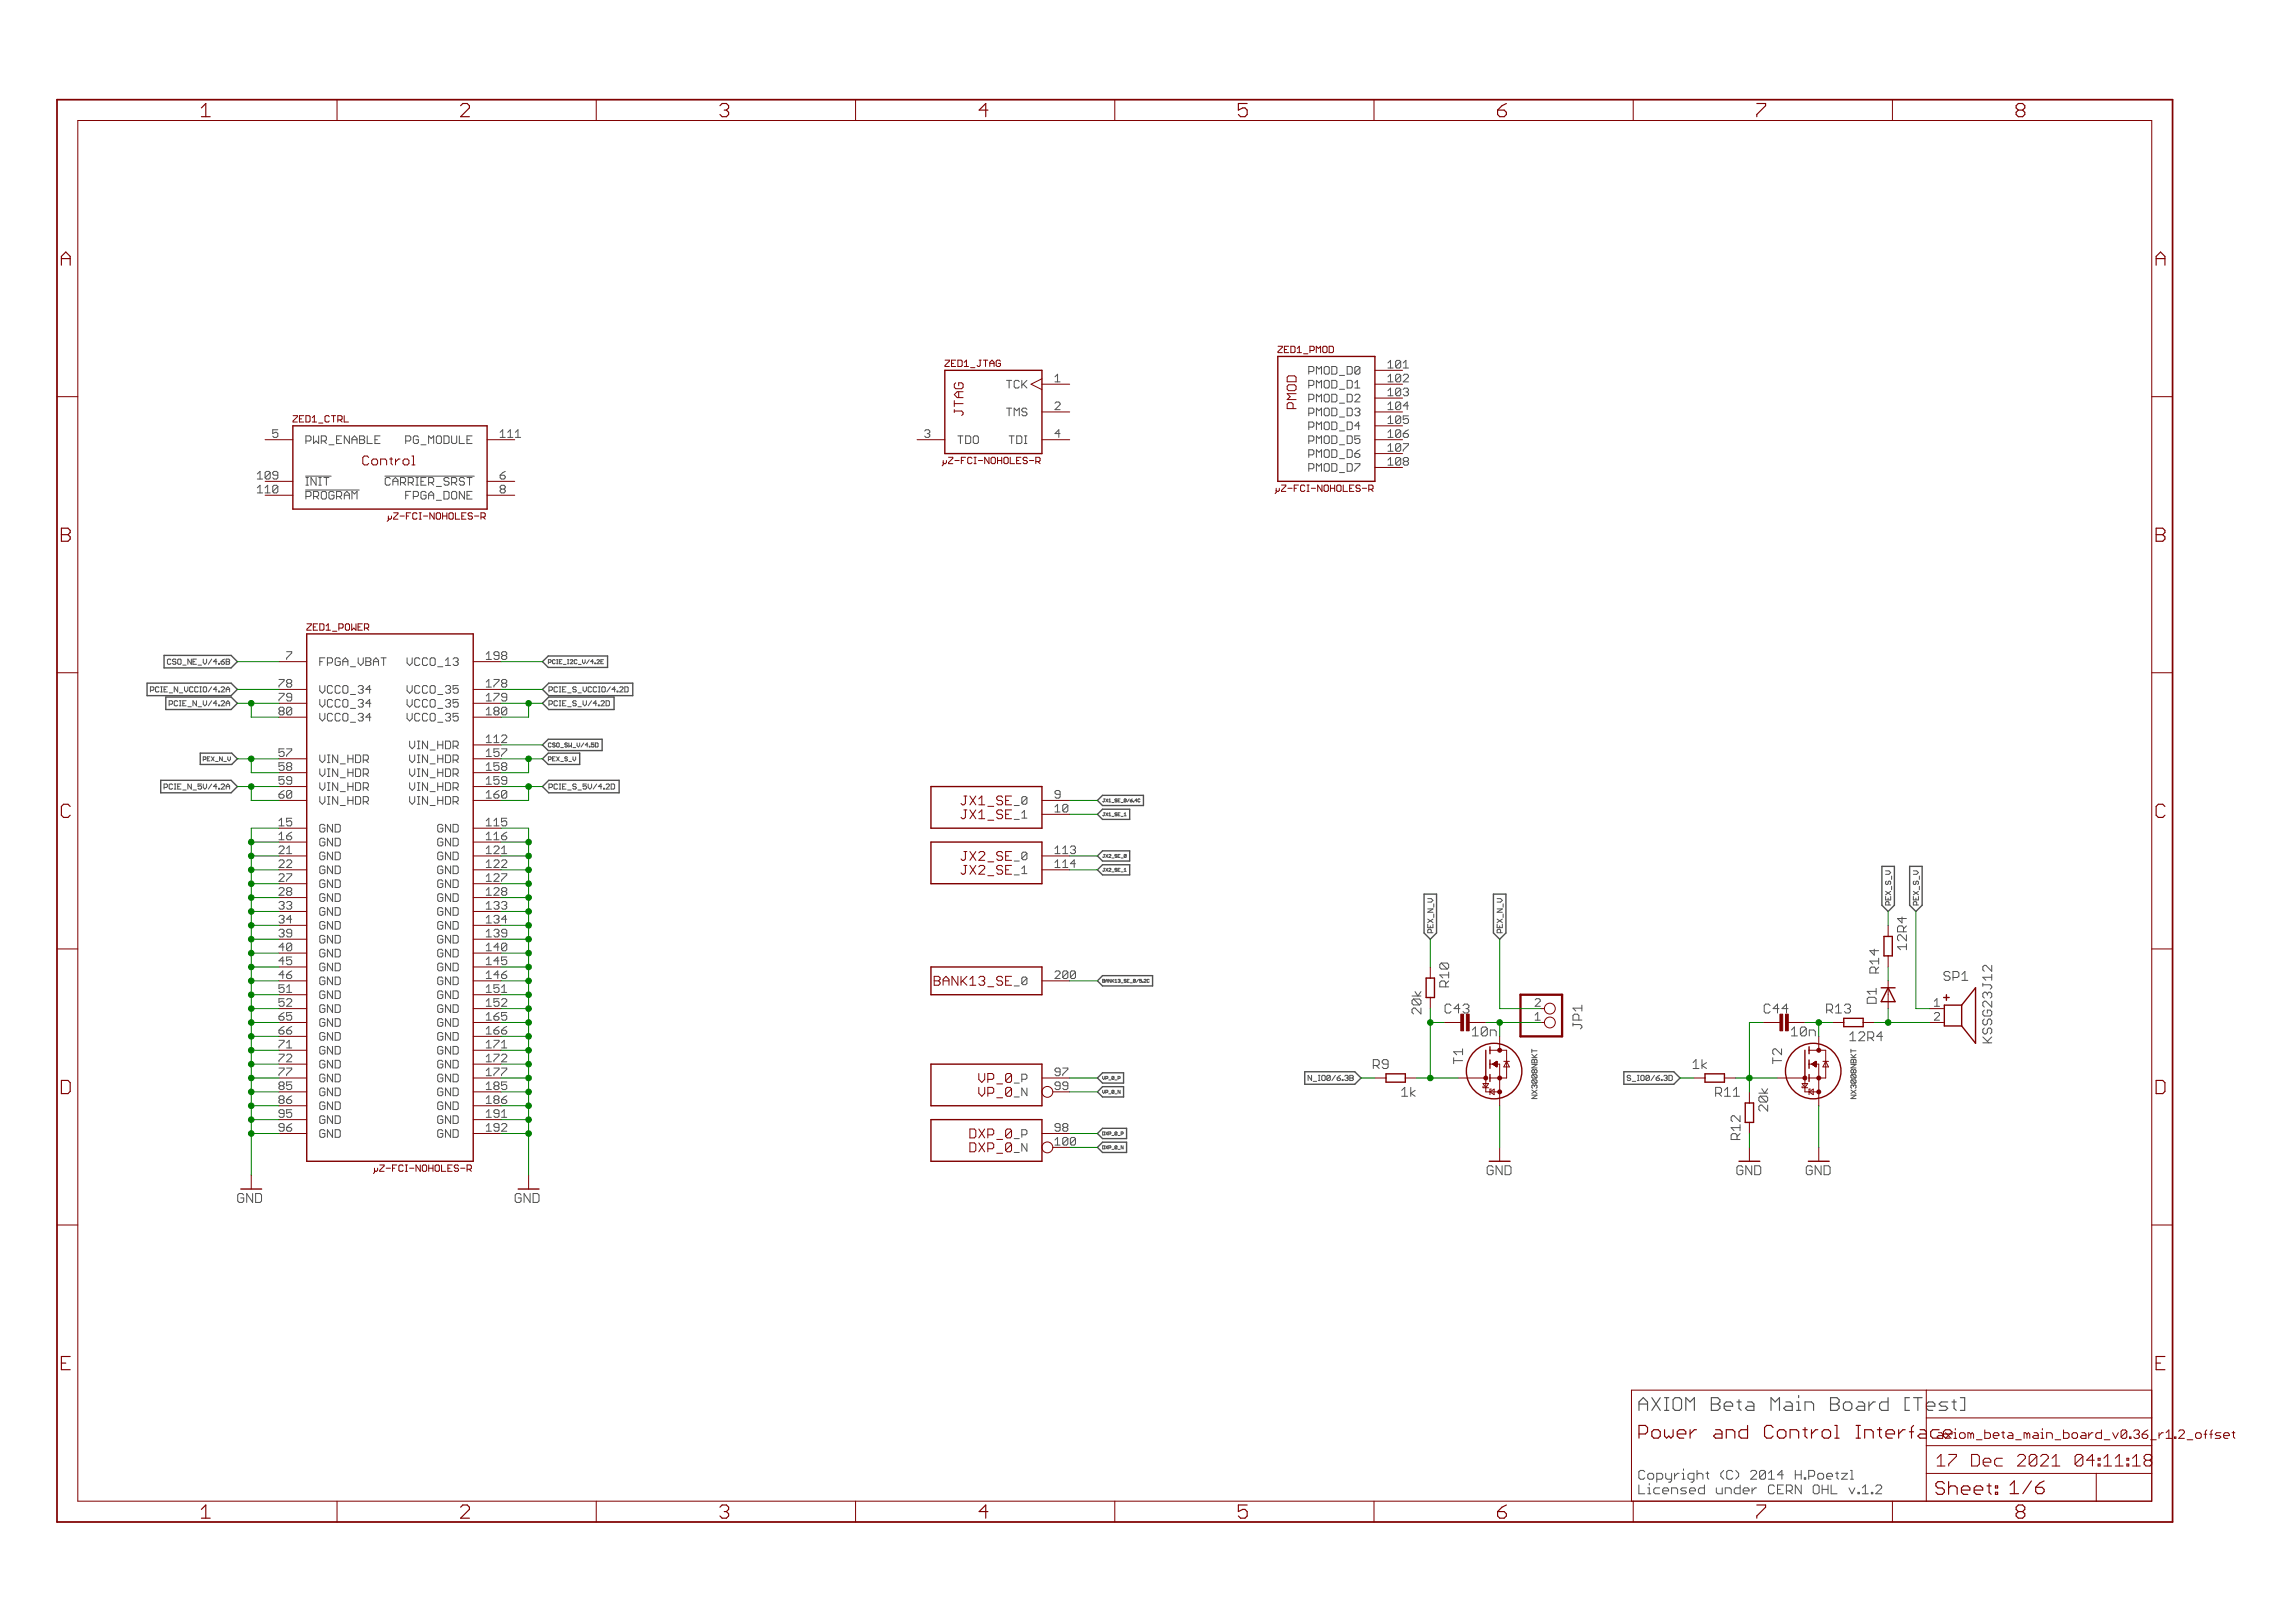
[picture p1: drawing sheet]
<svg xmlns="http://www.w3.org/2000/svg" width="420mm" height="297mm" viewBox="0 0 420 297" stroke-linecap="round" stroke-linejoin="round" font-family="sans-serif">
<defs><g id="words">
<g font-size="3.7" fill="#800000">
<text x="86.1" y="21.4">2</text>
<text x="133.6" y="21.4">3</text>
<text x="181" y="21.4">4</text>
<text x="275.9" y="21.4">6</text>
<text x="370.9" y="21.4">8</text>
<text x="12.9" y="48.6">A</text>
<text x="396.4" y="48.6">A</text>
<text x="12.9" y="99.2">B</text>
<text x="396.4" y="99.2">B</text>
<text x="12.9" y="149.7">C</text>
<text x="396.4" y="149.7">C</text>
<text x="12.7" y="200.2">D</text>
<text x="396.2" y="200.2">D</text>
<text x="181" y="277.9">4</text>
</g>
<text font-size="3.6" fill="#505050" x="301.8" y="258.2">AXIOM Beta Main Board [Tes</text>
<g font-size="3.6" fill="#800000">
<text x="301.8" y="263.3">Power and Control Interface</text>
<text x="353.2" y="258.2">t]</text>
<text x="356.1" y="273.6">Sheet: 1/6</text>
</g>
<g font-size="3.2" fill="#800000">
<text x="356.4" y="268.4">17 Dec 2021</text>
<text x="378" y="268.4">04:11:19</text>
</g>
<g font-size="2.5" fill="#800000">
<text x="178.2" y="75.8" transform="rotate(-90 178.2 75.8)">JTAG</text>
<text x="239.2" y="75.3" transform="rotate(-90 239.2 75.3)">PMOD</text>
<text x="68.7" y="85.2">Control</text>
<text x="179" y="147.4">JX1_SE</text>
<text x="179" y="149.9">JX1_SE</text>
<text x="179" y="157.5">JX2_SE</text>
<text x="179" y="160.1">JX2_SE</text>
<text x="345.9" y="178.2" transform="rotate(-90 345.9 178.2)">R14</text>
<text x="173" y="180.4">BANK13_SE</text>
<text x="262" y="185.6" transform="rotate(-90 262 185.6)">20k</text>
<text x="336.2" y="185.5">R13</text>
<text x="345.4" y="183.8" transform="rotate(-90 345.4 183.8)">D1</text>
<text x="181.4" y="198.2">VP_0</text>
<text x="181.4" y="200.7">VP_0</text>
<text x="179.5" y="208.3">DXP_0</text>
<text x="320.5" y="208.6" transform="rotate(-90 320.5 208.6)">R12</text>
<text x="179.5" y="210.9">DXP_0</text>
<text x="273.2" y="215.1">GND</text>
<text x="318.9" y="215.1">GND</text>
<text x="331.6" y="215.1">GND</text>
</g>
<g font-size="2.5" fill="#505050">
<text x="350.9" y="173.9" transform="rotate(-90 350.9 173.9)">12R4</text>
<text x="357.7" y="179.5">SP1</text>
<text x="266.3" y="185.5">C43</text>
<text x="267.1" y="180.7" transform="rotate(-90 267.1 180.7)">R10</text>
<text x="324.7" y="185.5">C44</text>
<text x="291.5" y="188.4" transform="rotate(-90 291.5 188.4)">JP1</text>
<text x="340.5" y="190.6">12R4</text>
<text x="366.6" y="190.9" transform="rotate(-90 366.6 190.9)">KSSG23J12</text>
<text x="253.1" y="195.6">R9</text>
<text x="311.7" y="195.6">1k</text>
<text x="258.4" y="200.7">1k</text>
<text x="315.8" y="200.7">R11</text>
<text x="325.5" y="203.4" transform="rotate(-90 325.5 203.4)">20k</text>
<text x="45.3" y="220.1">GND</text>
<text x="96.1" y="220.1">GND</text>
<text x="301.8" y="270.8">Copyright (C) 2014 H.Poetzl</text>
<text x="301.8" y="273.5">Licensed under CERN OHL v.1.2</text>
</g>
<g font-size="2.5" fill="#008000">
<text x="271.3" y="189.7">10n</text>
<text x="329.7" y="189.7">10n</text>
</g>
<g font-size="2.3" fill="#800000">
<text x="356.4" y="263.3">axiom_beta_main_board_v0.36_</text>
<text x="394.2" y="263.3">r1.2_offset</text>
</g>
<g font-size="2.1" fill="#800000">
<text x="186" y="71.1">TCK</text>
<text x="356" y="184.2">1</text>
</g>
<g font-size="2.1" fill="#505050">
<text x="240.6" y="71.1">PMOD_D1</text>
<text x="240.6" y="68.5">PMOD_D0</text>
<text x="255.9" y="70">102</text>
<text x="255.9" y="67.4">101</text>
<text x="185.7" y="76.2">TMS</text>
<text x="240.6" y="76.2">PMOD_D3</text>
<text x="240.6" y="73.6">PMOD_D2</text>
<text x="255.9" y="77.6">105</text>
<text x="255.9" y="75">104</text>
<text x="255.9" y="72.5">103</text>
<text x="57.8" y="81.2">PWR_ENABLE</text>
<text x="75.3" y="81.2">PG_MODULE</text>
<text x="93.3" y="80.1">111</text>
<text x="177.1" y="81.2">TDO</text>
<text x="186.6" y="81.2">TDI</text>
<text x="240.6" y="83.8">PMOD_D6</text>
<text x="240.6" y="81.2">PMOD_D5</text>
<text x="240.6" y="78.7">PMOD_D4</text>
<text x="255.9" y="82.7">107</text>
<text x="255.9" y="80.1">106</text>
<text x="49" y="87.7">109</text>
<text x="57.8" y="88.8">INIT</text>
<text x="72.7" y="88.8">CARRIER_SRST</text>
<text x="240.6" y="86.3">PMOD_D7</text>
<text x="255.9" y="85.2">108</text>
<text x="49" y="90.3">110</text>
<text x="57.8" y="91.4">PROGRAM</text>
<text x="75.6" y="91.4">FPGA_DONE</text>
<text x="52.9" y="125.8">78</text>
<text x="60.3" y="121.9">FPGA_VBAT</text>
<text x="76.2" y="121.9">VCCO_13</text>
<text x="90.8" y="125.8">178</text>
<text x="90.8" y="120.7">198</text>
<text x="52.9" y="130.9">80</text>
<text x="52.9" y="128.4">79</text>
<text x="60.3" y="129.5">VCCO_34</text>
<text x="60.3" y="126.9">VCCO_34</text>
<text x="76.2" y="126.9">VCCO_35</text>
<text x="76.2" y="129.5">VCCO_35</text>
<text x="90.8" y="128.4">179</text>
<text x="90.8" y="130.9">180</text>
<text x="60.3" y="132">VCCO_34</text>
<text x="76.2" y="132">VCCO_35</text>
<text x="76.6" y="137.1">VIN_HDR</text>
<text x="90.8" y="136">112</text>
<text x="52.9" y="143.6">59</text>
<text x="52.9" y="141.1">58</text>
<text x="52.9" y="138.5">57</text>
<text x="60.3" y="142.2">VIN_HDR</text>
<text x="60.3" y="139.6">VIN_HDR</text>
<text x="76.6" y="139.6">VIN_HDR</text>
<text x="76.6" y="142.2">VIN_HDR</text>
<text x="90.8" y="138.5">157</text>
<text x="90.8" y="141.1">158</text>
<text x="90.8" y="143.6">159</text>
<text x="52.9" y="146.1">60</text>
<text x="60.3" y="147.3">VIN_HDR</text>
<text x="60.3" y="144.7">VIN_HDR</text>
<text x="76.6" y="144.7">VIN_HDR</text>
<text x="76.6" y="147.3">VIN_HDR</text>
<text x="90.8" y="146.1">160</text>
<text x="187.8" y="147.3">_0</text>
<text x="187.8" y="149.8">_1</text>
<text x="194.9" y="148.7">10</text>
<text x="52.9" y="151.2">15</text>
<text x="52.9" y="153.8">16</text>
<text x="60.3" y="152.3">GND</text>
<text x="60.3" y="154.9">GND</text>
<text x="81.2" y="152.3">GND</text>
<text x="81.2" y="154.9">GND</text>
<text x="90.8" y="151.2">115</text>
<text x="90.8" y="153.8">116</text>
<text x="52.9" y="156.3">21</text>
<text x="52.9" y="158.8">22</text>
<text x="52.9" y="161.4">27</text>
<text x="60.3" y="157.4">GND</text>
<text x="60.3" y="160">GND</text>
<text x="81.2" y="157.4">GND</text>
<text x="81.2" y="160">GND</text>
<text x="90.8" y="156.3">121</text>
<text x="90.8" y="158.8">122</text>
<text x="90.8" y="161.4">127</text>
<text x="187.8" y="157.4">_0</text>
<text x="187.8" y="160">_1</text>
<text x="194.9" y="156.3">113</text>
<text x="194.9" y="158.8">114</text>
<text x="52.9" y="163.9">28</text>
<text x="52.9" y="166.5">33</text>
<text x="60.3" y="162.5">GND</text>
<text x="60.3" y="165">GND</text>
<text x="60.3" y="167.6">GND</text>
<text x="81.2" y="162.5">GND</text>
<text x="81.2" y="165">GND</text>
<text x="81.2" y="167.6">GND</text>
<text x="90.8" y="163.9">128</text>
<text x="90.8" y="166.5">133</text>
<text x="52.9" y="169">34</text>
<text x="52.9" y="171.5">39</text>
<text x="60.3" y="170.1">GND</text>
<text x="60.3" y="172.7">GND</text>
<text x="81.2" y="170.1">GND</text>
<text x="81.2" y="172.7">GND</text>
<text x="90.8" y="169">134</text>
<text x="90.8" y="171.5">139</text>
<text x="52.9" y="174.1">40</text>
<text x="52.9" y="176.6">45</text>
<text x="52.9" y="179.2">46</text>
<text x="60.3" y="175.2">GND</text>
<text x="60.3" y="177.7">GND</text>
<text x="81.2" y="175.2">GND</text>
<text x="81.2" y="177.7">GND</text>
<text x="90.8" y="174.1">140</text>
<text x="90.8" y="176.6">145</text>
<text x="90.8" y="179.2">146</text>
<text x="194.9" y="179.2">200</text>
<text x="52.9" y="181.7">51</text>
<text x="52.9" y="184.2">52</text>
<text x="60.3" y="180.3">GND</text>
<text x="60.3" y="182.8">GND</text>
<text x="60.3" y="185.4">GND</text>
<text x="81.2" y="180.3">GND</text>
<text x="81.2" y="182.8">GND</text>
<text x="81.2" y="185.4">GND</text>
<text x="90.8" y="181.7">151</text>
<text x="90.8" y="184.2">152</text>
<text x="187.8" y="180.3">_0</text>
<text x="52.9" y="186.8">65</text>
<text x="52.9" y="189.3">66</text>
<text x="52.9" y="191.9">71</text>
<text x="60.3" y="187.9">GND</text>
<text x="60.3" y="190.4">GND</text>
<text x="81.2" y="187.9">GND</text>
<text x="81.2" y="190.4">GND</text>
<text x="90.8" y="186.8">165</text>
<text x="90.8" y="189.3">166</text>
<text x="90.8" y="191.9">171</text>
<text x="52.9" y="194.4">72</text>
<text x="52.9" y="196.9">77</text>
<text x="60.3" y="193">GND</text>
<text x="60.3" y="195.5">GND</text>
<text x="81.2" y="193">GND</text>
<text x="81.2" y="195.5">GND</text>
<text x="90.8" y="194.4">172</text>
<text x="90.8" y="196.9">177</text>
<text x="194.9" y="196.9">97</text>
<text x="52.9" y="199.5">85</text>
<text x="52.9" y="202">86</text>
<text x="60.3" y="198">GND</text>
<text x="60.3" y="200.6">GND</text>
<text x="60.3" y="203.1">GND</text>
<text x="81.2" y="198">GND</text>
<text x="81.2" y="200.6">GND</text>
<text x="81.2" y="203.1">GND</text>
<text x="90.8" y="199.5">185</text>
<text x="90.8" y="202">186</text>
<text x="187.6" y="200.6">_N</text>
<text x="187.9" y="198">_P</text>
<text x="194.9" y="199.5">99</text>
<text x="52.9" y="204.6">95</text>
<text x="52.9" y="207.1">96</text>
<text x="60.3" y="205.7">GND</text>
<text x="60.3" y="208.2">GND</text>
<text x="81.2" y="205.7">GND</text>
<text x="81.2" y="208.2">GND</text>
<text x="90.8" y="204.6">191</text>
<text x="90.8" y="207.1">192</text>
<text x="187.9" y="208.2">_P</text>
<text x="194.9" y="209.6">100</text>
<text x="194.9" y="207.1">98</text>
<text x="187.6" y="210.7">_N</text>
</g>
<g font-size="1.8" fill="#800000">
<text x="235.8" y="64.6">ZED1_PMOD</text>
<text x="174.8" y="67.1">ZED1_JTAG</text>
<text x="55.4" y="77.3">ZED1_CTRL</text>
<text x="175.6" y="84.9">µZ-FCI-NOHOLES-R</text>
<text x="236.6" y="90">µZ-FCI-NOHOLES-R</text>
<text x="74" y="95.1">µZ-FCI-NOHOLES-R</text>
<text x="58" y="115.4">ZED1_POWER</text>
<text x="71.5" y="214.4">µZ-FCI-NOHOLES-R</text>
</g>
<g font-size="1.4" fill="#505050">
<text x="33" y="121.6">CSO_NE_V/4.6B</text>
<text x="30.2" y="126.7">PCIE_N_VCCIO/4.2A</text>
<text x="33.8" y="129.2">PCIE_N_V/4.2A</text>
<text x="102.3" y="129.2">PCIE_S_V/4.2D</text>
<text x="102.3" y="126.7">PCIE_S_VCCIO/4.2D</text>
<text x="32.9" y="144.5">PCIE_N_5V/4.2A</text>
<text x="102.3" y="144.5">PCIE_S_5V/4.2D</text>
<text x="241.9" y="197.8">N_IO0/6.3B</text>
<text x="300.3" y="197.8">S_IO0/6.3D</text>
</g>
<g font-size="1.1" fill="#505050">
<text x="102.2" y="121.5">PCIE_I2C_V/4.2E</text>
<text x="102.2" y="136.7">CSO_SW_V/4.5</text>
<text x="39.2" y="139.3">PEX_N_V</text>
<text x="102.2" y="139.3">PEX_S_</text>
</g>
<g font-size=".8" fill="#505050">
<text x="203.7" y="146.8">JX1_SE_0/6.4C</text>
<text x="203.7" y="149.3">JX1_SE_1</text>
<text x="203.7" y="157">JX2_SE_0</text>
<text x="203.7" y="159.5">JX2_SE_1</text>
<text x="203.7" y="179.8">BANK13_SE_0/5.2C</text>
<text x="203.7" y="197.6">VP_0_P</text>
<text x="203.7" y="200.1">VP_0_N</text>
<text x="203.7" y="207.8">DXP_0_P</text>
<text x="203.7" y="210.3">DXP_0_N</text>
</g>
</g></defs>
<path d="M300.1 257h1.5M300.8 255.8l-.7 .8v1.5M357.4 256.6h.7M357.7 256.2v1.5l.4 .4M358.9 255.8h.8v2.3h-.8" fill="none" stroke="#505050" stroke-width=".21"/>
<g fill="none" stroke="#505050" stroke-width=".18">
<path d="M50.9 78.7h-1v.7l.5-.3h.2l.3 .3v.4l-.3 .3h-.4l-.3-.3M75 79.8h-.7v1.4M91.6 79.1l.4-.4v1.4M169.3 78.9l.2-.2h.5l.2 .2v.2l-.2 .3M169.8 79.4h.2M170 79.4l.2 .2v.2l-.2 .3h-.5l-.2-.3M175.4 79.8h.9M175.8 79.8v1.4M184.3 69.6h.9M184.3 74.7h.9M184.7 79.8h1M184.7 69.6v1.4"/>
<path d="M184.7 74.7v1.4M185.2 79.8v1.4M193.1 69l.5-.5v1.4M193.1 73.8l.3-.2h.4l.3 .2v.2l-1 1h1M193.1 69.9h1M194.1 79.4h-1l.7-.7v1.4M239.6 69.6h.7M239.6 78.2h.7M239.6 75.6h.7M239.6 72.2h.7M239.6 73.1h.7M239.6 70.5h.7"/>
<path d="M239.6 67.1h.7M239.6 68h.7M240.3 79.8h-.7v1.4M240.3 74.7h-.7v1.4M240.3 77.2h-.7v1.4M254.1 69.9h.9M254.1 75h.9M254.1 66.4l.5-.4v1.4M254.1 69l.5-.5v1.4M254.1 71.5l.5-.5v1.4M254.1 74l.5-.4v1.4M254.1 76.6l.5-.5v1.4"/>
<path d="M254.1 79.1l.5-.4v1.4M254.1 77.5h.9M254.1 72.4h.9M254.1 67.4h.9M47.1 87.7h1M47.1 90.2h1M47.1 86.7l.5-.4v1.4M47.1 89.3l.5-.5v1.4M55.9 87.1h4.7M55.9 89.7h9.9M56 87.4h.5M56 88.8h.5"/>
<path d="M56 80.7h.7l.2-.2v-.5l-.2-.2h-.7v1.4M56 90.9h.7l.2-.3v-.4l-.2-.3h-.7v1.4M56.2 87.4v1.4M56.9 88.8v-1.4l1 1.4M70.5 87.1h16.3M71.5 87.6l-.3-.2h-.4l-.3 .2v1l.3 .2h.4l.3-.2M71.9 88.1h1M72.4 87.4l-.5 .5v.9M74.3 89.9v1.4M74.3 80.7h.7M74.3 90.6h.4M91.6 87h.7l.2 .2v.2l-.2 .3h-.5l-.2-.3z"/>
<path d="M91.6 80.1h.9M91.8 89.5l-.2-.2v-.3l.2-.2h.5l.2 .2v.3l-.2 .2M91.8 89.5l-.2 .2v.3l.2 .2h.5l.2-.2v-.3l-.2-.2M91.8 89.5h.5M92.5 86.3l-.5 .2-.4 .5M239.6 80.7h.7M239.6 85.8h.7M239.6 83.2h.7M240.3 82.3h-.7v1.4M240.3 84.9h-.7v1.4M254.1 80.1h.9M254.1 84.2l.5-.5v1.4"/>
<path d="M254.1 81.7l.5-.5v1.4M254.1 85.1h.9M254.1 82.6h.9M52.5 119.3h.9v.2l-.9 1v.2M89 119.7l.5-.4v1.4M27.5 126.3h.5l.2-.1v-.3l-.2-.2h-.5v.9M29.1 125.9l-.2-.2h-.3l-.1 .2v.6l.1 .1h.3l.2-.1M29.4 125.7h.3M29.4 126.6h.3M29.6 125.7v.9M31 128.9h.4l.2-.2v-.3l-.2-.2h-.4v1M31.3 120.8l-.2-.2-.5 .2v.6l.2 .2h.3l.2-.2"/>
<path d="M32.2 120.8l-.1-.2h-.4l-.1 .2 .1 .3h.4l.1 .2-.1 .3h-.4l-.1-.2M32.5 128.4l-.1-.2-.5 .2v.6l.2 .2 .4-.2M32.7 120.6l-.2 .2v.6l.2 .2M32.8 128.2h.3M32.8 129.2h.3M33 128.2v1M37.2 139h.4l.1-.4-.5-.1v.8M38 138.9h.2M38.4 138.5h-.4v.8h.4M38.7 138.5l.5 .8M39.2 138.5l-.5 .8M51.1 124.4h.9v.2l-.9 .9v.3"/>
<path d="M51.1 126.9h.9v.2l-.9 1v.2M51.3 130.1l-.2-.2v-.2l.2-.3h.5l.2 .3v.2l-.2 .2M51.3 130.1l-.2 .3v.2l.2 .2h.5l.2-.2v-.2l-.2-.3M51.3 130.1h.5M52 137.1h-.9v.7l.4-.3h.3l.2 .3v.4l-.2 .3h-.5l-.2-.3M52 139.6h-.9v.7l.4-.2h.3l.2 .2v.5l-.2 .2h-.5l-.2-.2M58.5 125.5v.9l.5 .5 .5-.5v-.9M58.5 128v.9l.5 .5 .5-.5v-.9M58.5 130.6v.9l.5 .5 .5-.5v-.9M58.5 138.2v.9l.5 .5 .5-.5v-.9M58.5 121.1h.5M59.5 120.4h-1v1.4"/>
<path d="M74.5 120.4v.9l.5 .5 .5-.5M74.5 125.5v.9l.5 .5 .5-.5M74.5 128v.9l.5 .5 .5-.5M74.5 130.6v.9l.5 .5 .5-.5M75 135.6v1l.5 .4 .4-.4M75 138.2v.9l.5 .5 .4-.5M89 124.8l.5-.4v1.4M89 127.4l.5-.5v1.4M89 129.9l.5-.5v1.4M89 135l.5-.5v1.4M89 137.5l.5-.4v1.4M89 125.8h1"/>
<path d="M89 128.3h1M89 130.8h1M89 120.7h1M89 138.5h1M89 135.9h1M100.4 121.2h.4l.1-.3-.1-.2h-.4v.8M100.4 139h.4l.1-.4-.1-.1h-.4v.8M100.5 126.3h.5l.1-.1v-.3l-.1-.2h-.5v.9M100.5 128.9h.5l.1-.2v-.3l-.1-.2h-.5v1M100.9 136.1l-.1-.1-.4 .1v.5l.1 .1 .4-.1M101.2 138.9h.2M101.6 120.9l-.1-.2-.3 .2v.4l.1 .2 .3-.2"/>
<path d="M101.6 136.1l-.1-.1-.3 .1 .1 .2 .3 .2-.1 .2-.3-.1M101.6 138.5h-.4v.8h.4M101.9 120.7h.3M101.9 121.5h.3M101.9 138.5l.5 .8M102.1 128.4l-.2-.2h-.3l-.2 .2v.6l.2 .2h.3l.2-.2M102.1 125.9l-.2-.2h-.3l-.2 .2v.6l.2 .1h.3l.2-.1M102.4 138.5l-.5 .8M30 144.1h.5l.1-.1v-.4l-.1-.1h-.5v.9M31.6 143.6l-.2-.1h-.3l-.1 .1v.7l.1 .1h.3l.2-.1M31.9 143.5h.3M31.9 144.4h.3"/>
<path d="M32.1 143.5v.9M51.1 150.2l.4-.4v1.4M51.1 152.8l.4-.5v1.4M51.1 151.2h.9M51.1 153.7h.9M51.1 157.6l.2-.2h.5l.2 .2v.2l-.9 1h.9M51.1 155.1l.2-.3h.5l.2 .3v.2l-.9 .9h.9M51.1 145.4h.7l.2 .2v.2l-.2 .3h-.5l-.2-.3zM52 142.1h-.9v.7l.4-.2h.3l.2 .2v.5l-.2 .2h-.5l-.2-.2M52 144.7l-.5 .2-.4 .5M58.5 140.7v.9l.5 .5 .5-.5v-.9M58.5 143.3v.9l.5 .5 .5-.5v-.9"/>
<path d="M58.5 145.8v.9l.5 .5 .5-.5v-.9M59.5 151.1l-.3-.2h-.4l-.3 .2v.9l.3 .3h.4l.3-.3v-.4h-.5M59.5 153.6l-.3-.2h-.4l-.3 .2v1l.3 .2h.4l.3-.2v-.5h-.5M59.5 156.2l-.3-.2h-.4l-.3 .2v.9l.3 .3h.4l.3-.3v-.4h-.5M59.5 158.7l-.3-.2h-.4l-.3 .2v1l.3 .2h.4l.3-.2v-.5h-.5M75 140.7v.9l.5 .5 .4-.5M75 143.3v.9l.5 .5 .4-.5M75 145.8v.9l.5 .5 .4-.5M80.8 150.9h-.4l-.3 .2v.9l.3 .3h.4M80.8 153.4h-.4l-.3 .2v1l.3 .2h.4M80.8 156h-.4l-.3 .2v.9l.3 .3h.4M80.8 158.5h-.4l-.3 .2v1l.3 .2h.4"/>
<path d="M89 151.2h1M89 153.7h1M89 156.2h1M89 158.8h1M89 150.2l.5-.4v1.4M89 140.1l.5-.5v1.4M89 142.6l.5-.5v1.4M89 145.1l.5-.4v1.4M89 152.8l.5-.5v1.4M89 155.3l.5-.5v1.4M89 157.8l.5-.4v1.4M89 141h1"/>
<path d="M89 143.5h1M89 146.1h1M100.5 144.1h.5l.1-.1v-.4l-.1-.1h-.5v.9M102.1 143.6l-.2-.1h-.3l-.2 .1v.7l.2 .1h.3l.2-.1M193.1 156.2h1M193.1 158.8h1M193.1 155.3l.5-.5v1.4M193.1 147.7l.5-.5v1.4M193.1 157.8l.5-.4v1.4M193.1 148.6h1M194.1 145.4h-.7l-.3-.3v-.2l.3-.2h.4l.3 .2v.9l-.3 .3h-.4l-.3-.3M202.1 146.2h.1"/>
<path d="M202.1 148.8h.1M202.1 156.4h.1M202.1 158.9h.1M202.2 146.2v.5h-.3M202.2 148.8v.4h-.3M202.2 156.4v.4h-.3M202.2 158.9v.5h-.3M202.4 146.2l.4 .6M202.4 148.8l.4 .5M202.4 156.4l.4 .5M202.4 158.9l.4 .6M202.8 146.2l-.4 .6"/>
<path d="M202.8 148.8l-.4 .5M202.8 156.4l-.4 .5M202.8 158.9l-.4 .6M203 146.8h.4M203 146.4l.2-.2v.6M203 148.9l.2-.1v.5M203 149.3h.4M203 156.5h.4M203 159h.4M203.4 156.6l-.4 .3h.4M203.4 159.1l-.4 .4h.4M345.2 159.4h.6l.3 .3-.3 .3h-.6"/>
<path d="M350.3 159.4h.6l.3 .3-.3 .3h-.6M51.1 160.1l.2-.2h.5l.2 .2v.3l-.9 .9h.9M51.1 162.7l.2-.2h.5l.2 .2v.2l-.9 1h.9M51.1 165.2l.2-.2h.5l.2 .2v.3l-.2 .2M51.1 167.8l.2-.3h.5l.2 .3v.2l-.2 .2M51.1 170.3l.2-.2h.5l.2 .2v.2l-.2 .3M51.5 165.7h.3M51.5 168.2h.3M51.5 170.8h.3M51.8 165.7l.2 .2v.3l-.2 .2h-.5l-.2-.2M51.8 168.2l.2 .3v.2l-.2 .2h-.5l-.2-.2M51.8 170.8l.2 .2v.2l-.2 .3h-.5l-.2-.3"/>
<path d="M52 173.3h-.9l.7-.7v1.4M52 175.9h-.9l.7-.7v1.4M52 178.4h-.9l.7-.7v1.4M59.5 161.3l-.3-.3h-.4l-.3 .3v.9l.3 .2h.4l.3-.2v-.5h-.5M59.5 163.8l-.3-.2h-.4l-.3 .2v.9l.3 .3h.4l.3-.3v-.4h-.5M59.5 166.3l-.3-.2h-.4l-.3 .2v1l.3 .2h.4l.3-.2v-.5h-.5M59.5 168.9l-.3-.2h-.4l-.3 .2v.9l.3 .3h.4l.3-.3v-.4h-.5M59.5 171.4l-.3-.2h-.4l-.3 .2v1l.3 .2h.4l.3-.2v-.5h-.5M59.5 174l-.3-.3h-.4l-.3 .3v.9l.3 .2h.4l.3-.2v-.5h-.5M59.5 176.5l-.3-.2h-.4l-.3 .2v.9l.3 .3h.4l.3-.3v-.4h-.5M59.5 179l-.3-.2h-.4l-.3 .2v1l.3 .2h.4l.3-.2v-.5h-.5M80.8 161h-.4l-.3 .3v.9l.3 .2h.4"/>
<path d="M80.8 163.6h-.4l-.3 .2v.9l.3 .3h.4M80.8 166.1h-.4l-.3 .2v1l.3 .2h.4M80.8 168.7h-.4l-.3 .2v.9l.3 .3h.4M80.8 171.2h-.4l-.3 .2v1l.3 .2h.4M80.8 173.7h-.4l-.3 .3v.9l.3 .2h.4M80.8 176.3h-.4l-.3 .2v.9l.3 .3h.4M80.8 178.8h-.4l-.3 .2v1l.3 .2h.4M89 161.3h1M89 163.9h1M89 166.4h1M89 168.9h1M89 171.5h1"/>
<path d="M89 160.4l.5-.5v1.4M89 162.9l.5-.4v1.4M89 165.5l.5-.5v1.4M89 168l.5-.5v1.4M89 170.5l.5-.4v1.4M89 173.1l.5-.5v1.4M89 175.6l.5-.4v1.4M89 178.2l.5-.5v1.4M89 174h1M89 176.6h1M89 179.1h1M193.1 177.9l.3-.2h.4l.3 .2v.3l-1 .9h1"/>
<path d="M201.9 179.5h.3M201.9 179.2l.3 .1v.5h-.3zM202.4 179.5h.4M202.4 179.8v-.4l.2-.2 .2 .2v.4M203.4 179.2v.6l-.4-.6v.6M261.4 166.3h.9l-.9 .7h.9M261.4 169.1v.7h.9v-.7M261.4 164.5h.6l.3 .3-.3 .3h-.6M261.4 168.2l.9 .6M261.9 169.5v.3M262 170.7v-.5l-.1-.1h-.3l-.2 .1v.5h.9M262.3 168.2l-.9 .6"/>
<path d="M262.5 165.4v.6M262.5 167.3v.6M263.6 176.5l.3-.2 1 1.1h-1l-.3-.3zM263.9 176.3h1M264.4 179.5h-.5l-.3 .3v.8h1.6M265.2 178.4h-1.6l.5 .6M274.1 166.3h.9l-.9 .7h.9M274.1 169.1v.7h.9v-.7M274.1 168.2l.9 .6M274.1 164.5h.6l.3 .3-.3 .3h-.6M274.6 169.5v.3M274.7 170.7v-.5l-.1-.1h-.3l-.2 .1v.5h.9"/>
<path d="M275 168.2l-.9 .6M275.2 165.4v.6M275.2 167.3v.6M343.1 177h-.5l-.3 .3v.8h1.6M343.9 175.9h-1.6l.6 .5M343.9 174h-1.6l.8 .8M345.2 164.1v.6h.9v-.6M345.2 163.1l.9 .7M345.4 161.3l-.2 .1v.3l.2 .2h.1l.2-.2v-.3l.3-.1 .1 .1v.3l-.1 .2M345.7 164.4v.3M345.8 165.6v-.4l-.1-.2h-.3l-.2 .2v.4h.9M346.1 163.1l-.9 .7"/>
<path d="M346.3 160.3v.7M346.3 162.2v.6M347.7 172.2l-.3-.3v-.5l.3-.3h.2l1.1 1.1M348.2 169.5h-.5l-.3 .2v.8h1.6M349 173.3h-1.6l.5 .5M349 168.1h-1.6l.8 .8M350.3 164.1v.6h.9v-.6M350.3 163.1l.9 .7M350.4 161.3l-.1 .1v.3l.1 .2h.2l.2-.2v-.3l.3-.1 .1 .1v.3l-.1 .2M350.8 164.4v.3M350.9 165.6v-.4l-.1-.2h-.4l-.1 .2v.4h.9M351.2 163.1l-.9 .7"/>
<path d="M351.4 160.3v.7M351.4 162.2v.6M355.9 179.2l.3 .2h.5l.3-.2M357 178.1l-.3-.3h-.5l-.3 .3v.3l.3 .2h.5l.3 .3M363 180v.5M363.3 177.8l-.3-.3v-.5l.3-.3h.3l1 1.1M364.6 178.9h-1.6l.6 .5M51.1 186h.7l.2 .2v.3l-.2 .2h-.5l-.2-.2zM51.1 188.6h.7l.2 .2v.2l-.2 .3h-.5l-.2-.3zM51.1 190.4h.9v.2l-.9 1v.2M51.1 192.9h.9v.3l-.9 .9v.2M51.1 195.5h.9v.2l-.9 .9v.3"/>
<path d="M51.3 198.7l-.2-.2v-.3l.2-.2h.5l.2 .2v.3l-.2 .2M51.3 198.7l-.2 .2v.3l.2 .2h.5l.2-.2v-.3l-.2-.2M51.3 198.7h.5M52 182.8h-.9v.7l.4-.3h.3l.2 .3v.4l-.2 .3h-.5l-.2-.3M52 180.2h-.9v.7l.4-.2h.3l.2 .2v.5l-.2 .2h-.5l-.2-.2M52 185.3l-.5 .2-.4 .5M52 187.9l-.5 .2-.4 .5M59.5 196.8l-.3-.2h-.4l-.3 .2v1l.3 .2h.4l.3-.2v-.5h-.5M59.5 194.3l-.3-.2h-.4l-.3 .2v.9l.3 .3h.4l.3-.3v-.4h-.5M59.5 184.1l-.3-.2h-.4l-.3 .2v1l.3 .2h.4l.3-.2v-.5h-.5M59.5 181.6l-.3-.2h-.4l-.3 .2v.9l.3 .3h.4l.3-.3v-.4h-.5M59.5 186.7l-.3-.3h-.4l-.3 .3v.9l.3 .2h.4l.3-.2v-.5h-.5"/>
<path d="M59.5 189.2l-.3-.2h-.4l-.3 .2v.9l.3 .3h.4l.3-.3v-.4h-.5M59.5 191.7l-.3-.2h-.4l-.3 .2v1l.3 .2h.4l.3-.2v-.5h-.5M59.5 199.4l-.3-.3h-.4l-.3 .3v.9l.3 .2h.4l.3-.2v-.5h-.5M80.8 194.1h-.4l-.3 .2v.9l.3 .3h.4M80.8 183.9h-.4l-.3 .2v1l.3 .2h.4M80.8 181.4h-.4l-.3 .2v.9l.3 .3h.4M80.8 186.4h-.4l-.3 .3v.9l.3 .2h.4M80.8 189h-.4l-.3 .2v.9l.3 .3h.4M80.8 191.5h-.4l-.3 .2v1l.3 .2h.4M80.8 196.6h-.4l-.3 .2v1l.3 .2h.4M80.8 199.1h-.4l-.3 .3v.9l.3 .2h.4M89 181.6h1"/>
<path d="M89 184.2h1M89 186.7h1M89 189.3h1M89 199.4h1M89 180.7l.5-.5v1.4M89 183.2l.5-.4v1.4M89 185.8l.5-.5v1.4M89 188.3l.5-.4v1.4M89 190.9l.5-.5v1.4M89 193.4l.5-.5v1.4M89 195.9l.5-.4v1.4M89 198.5l.5-.5v1.4"/>
<path d="M89 191.8h1M89 194.3h1M89 196.9h1M194.1 198.7h-.7l-.3-.2v-.3l.3-.2h.4l.3 .2v1l-.3 .2h-.4l-.3-.2M194.1 196.2h-.7l-.3-.3v-.2l.3-.2h.4l.3 .2v.9l-.3 .3h-.4l-.3-.3M201.9 199.5v.4l.2 .2 .1-.2v-.4M201.9 197v.4l.2 .2 .1-.2v-.4M202.4 197.4h.3l.1-.3-.4-.1v.6M202.4 199.9h.3l.1-.3-.4-.1v.6M203 197.7h.4M240.1 196.8v1l-.6-1v1M240.4 197.9h.6"/>
<path d="M241.4 197.8h.3M241.4 196.8h.3M241.5 196.8v1M251.4 195h.8l.3-.2v-.6l-.3-.3h-.8v1.7M251.9 195l.6 .6M256.6 199.6l.6-.6v1.6M258.5 183.1l.3-.3 1.1 1.1h-1.1l-.3-.2zM258.5 182.3h1.6M258.8 185.6l-.3-.3v-.6l.3-.2h.3l1 1.1M258.8 182.8h1.1M259.1 181.5l.5 .8M265.6 184l-.2-.2h-.6l-.2 .2v1.1l.2 .3h.6l.2-.3"/>
<path d="M266.1 194.1h1.7M266.1 193.6v1.1M267.8 192.5h-1.7l.6 .5M267.8 192v1M269.6 188.5l.5-.5v1.6M269.6 189.6h1M280.4 199.5l1 .6M280.4 192v.6M280.4 194l.2-.1 .3 .1 .3-.1 .2 .1v.5h-1zM280.4 194.8h1l-1 .7h1M280.4 193.6h1M280.4 193l.7 .6"/>
<path d="M280.4 192.3h1M280.6 196.7l-.2 .1v.4l.2 .1h.6M280.6 197.6l-.2 .2v.3l.2 .1h.6M280.6 196.7h.6l.2 .1v.4l-.2 .1M280.6 197.6h.6l.2 .2v.3l-.2 .1M280.6 197.6l.6 .6M280.6 196.7l.6 .6M280.9 198.7l-.1-.1-.4 .1v.3l.2 .2M280.9 195.9l-.1-.2-.4 .2v.3l.2 .2 .3-.2M280.9 198.7l.2-.1 .3 .1v.3l-.2 .2M280.9 194v.5M280.9 195.9v.3"/>
<path d="M280.9 198.7v.2M280.9 195.9l.2-.2 .3 .2v.3l-.2 .2-.3-.2M281.1 183l.2-.2h.4l.3 .2v.2l-.9 1h.9M281.1 186.7h.9M281.1 185.8l.4-.5v1.4M281.4 199.5l-1 .6M281.4 193l-.5 .4M288 187.5h1.3M288 187.2v.6M289.1 185.9l-.3-.3h-.6l-.2 .3v.8h1.6M289.6 184.5h-1.6l.5 .5M298.5 197l-.1-.2h-.4l-.1 .3 .1 .2h.4l.1 .3-.1 .2h-.4l-.1-.2"/>
<path d="M298.8 197.9h.7M299.8 197.8h.3M299.8 196.8h.3M310 194.5l.5-.6v1.7M310 195.6h1M322.5 199.3l.6 .8M324.1 184l-.3-.2h-.6l-.2 .2v1.1l.2 .3h.6l.3-.3M324.5 194.1h1.7M324.5 193.6v1.1M326.2 192v1l-1.1-1h-.3l-.3 .2v.6l.3 .2M328 189.6h1.1M328 188.5l.5-.5v1.6"/>
<path d="M334.4 184.9h.8l.3-.3v-.6l-.3-.2h-.8v1.6M334.9 184.9l.6 .5M338.7 189.4l.5-.6v1.7M338.7 190.5h1M338.9 194.8h.9l-.9 .7h.9M338.9 194l.1-.1 .3 .1 .3-.1 .2 .1v.5h-.9zM338.9 193.6h.9M338.9 192.3h.9M338.9 199.5l.9 .6M338.9 192v.6M338.9 193l.6 .6M339 197.6l-.1 .2v.3l.1 .1h.6"/>
<path d="M339 197.6h.6l.2 .2v.3l-.2 .1M339 196.7l-.1 .1v.4l.1 .1h.6M339 196.7h.6l.2 .1v.4l-.2 .1M339 197.6l.6 .6M339 196.7l.6 .6M339.3 198.7l-.1-.1-.3 .1v.3l.1 .2M339.3 198.7l.2-.1 .3 .1v.3l-.2 .2M339.3 195.9l-.1-.2-.3 .2 .1 .5 .3-.2M339.3 195.9l.2-.2 .3 .2-.2 .5-.3-.2M339.3 194v.5M339.3 195.9v.3M339.3 198.7v.2"/>
<path d="M339.8 199.5l-.9 .6M339.8 193l-.5 .4M343.2 182.5h-1.1l-.3 .3v.8h1.7M343.5 181.4h-1.7l.6 .6M354.1 184.2h1M354.1 185.5l.3-.2h.4l.3 .2v.3l-1 .9h1M354.1 183.2l.5-.4v1.4M363 190.9h1.6M363 189.8l1.1 1.1M363 180.2h1.4M363.3 188.2l-.3 .2v.6l.3 .2h.3l.2-.2M363.3 184.3l-.3-.3v-.5l.3-.3h.3l1 1.1"/>
<path d="M363.3 184.9l-.3 .2v.6l.3 .2h1.1M363.3 186.5l-.3 .3v.5l.3 .3h.3l.2-.3M363.8 181.9l-.2-.3h-.3l-.3 .3v.5l.3 .3M44.1 219.2h.5M44.6 218.7l-.3-.3h-.5l-.3 .3v1.1l.3 .3h.5l.3-.3M51.3 201.3l-.2-.3v-.2l.2-.2h.5l.2 .2v.2l-.2 .3M51.3 201.3l-.2 .2v.2l.2 .3h.5l.2-.3v-.2l-.2-.2M51.3 201.3h.5M52 203.8h-.7l-.2-.2v-.3l.2-.2h.5l.2 .2v1l-.2 .2h-.5l-.2-.2M52 206.3h-.7l-.2-.2v-.2l.2-.3h.5l.2 .3v.9l-.2 .2h-.5l-.2-.2M59.5 201.9l-.3-.2h-.4l-.3 .2v.9l.3 .3h.4l.3-.3v-.4h-.5M59.5 204.4l-.3-.2h-.4l-.3 .2v1l.3 .2h.4l.3-.2v-.5h-.5"/>
<path d="M59.5 207l-.3-.2h-.4l-.3 .2v.9l.3 .3h.4l.3-.3v-.4h-.5M80.8 201.7h-.4l-.3 .2v.9l.3 .3h.4M80.8 204.2h-.4l-.3 .2v1l.3 .2h.4M80.8 206.8h-.4l-.3 .2v.9l.3 .3h.4M89 202h1M89 204.5h1M89 207h1M89 201l.5-.4v1.4M89 203.6l.5-.5v1.4M89 206.1l.5-.5v1.4M94.9 219.2h.5M95.4 218.7l-.3-.3h-.5l-.3 .3v1.1l.3 .3h.5l.3-.3"/>
<path d="M193.1 208.6l.5-.4v1.4M193.1 209.6h1M194.1 206.3h-.7l-.3-.2v-.2l.3-.3h.4l.3 .3v.9l-.3 .2h-.4l-.3-.2M201.9 207.2l.3 .1v.4h-.3zM201.9 209.7l.3 .1v.5h-.3zM202.4 207.2l.4 .5M202.4 209.7l.4 .6M202.8 207.2l-.4 .5M202.8 209.7l-.4 .6M203 207.5h.4l-.1-.3h-.3v.5M203 210.1l.4-.1-.1-.3h-.3v.6M203 200.2h.4"/>
<path d="M256.6 200.6h1.1M272.5 213.4l-.2 .2v1.1l.2 .3M280.4 200.4h1l-1 .7h1M314.1 200.1h.8l.3-.3v-.5l-.3-.3h-.8v1.6M314.6 200.1l.6 .5M317.2 205.3l-.3-.3v-.5l.3-.3h.3l1.1 1.1M317.7 207.5h-.5l-.3 .3v.8h1.7M318.2 213.4l-.2 .2v1.1l.2 .3M318.6 206.4h-1.7l.6 .5M322 200.1h1.6M322.3 203.3l-.3-.2v-.6l.3-.3h.2l1.1 1.1M322.3 200.6l1.1 1.1h-1.1l-.3-.3v-.5z"/>
<path d="M322.3 200.6h1.1M330.9 213.4l-.2 .2v1.1l.2 .3M338.9 200.4h.9l-.9 .7h.9M300 271.8v1.6h1.1M301.1 269.4l-.3-.3h-.5l-.3 .3v1.1l.3 .2h.5l.3-.2M337.1 269.6h1.1l-1.1 1.1M338.8 269.1h.2v1.6M342.6 273.1h.3v.3h-.3zM343.4 272l.3-.2h.5l.3 .2v.3l-1.1 1.1h1.1"/>
</g>
<g fill="none" stroke="#505050" stroke-width=".25">
<path d="M43.5 121.1l-1.2-1.1h-12.3v2.2h12.3M43.5 128.7l-1.2-1.1h-11.9v2.3h11.9M43.5 138.9l-1.1-1.1h-5.7v2.1h5.7M43.5 126.2l-1.2-1.2h-15.4v2.3h15.4M99.3 121.1l1.1-1h10.8v2.1h-10.8zM99.3 136.3l1.1-1h9.8v2.1h-9.8zM99.3 128.7l1.2-1.1h11.9v2.3h-11.9zM99.3 138.9l1.1-1.1h5.7v2.1h-5.7zM99.3 126.2l1.2-1.2h15.3v2.3h-15.3zM43.5 144l-1.2-1.2h-12.9v2.3h12.9M99.3 144l1.2-1.2h12.8v2.3h-12.8zM200.9 146.5l.9-.9h7.5v1.8h-7.5z"/>
<path d="M200.9 149l.9-.9h5v1.9h-5zM200.9 156.7l.9-1h5v1.9h-5zM200.9 159.2l.9-.9h5v1.8h-5zM344.5 158.6h2.3v7.1l-1.1 1.1-1.2-1.1zM349.6 158.6h2.3v7.1l-1.1 1.1-1.2-1.1zM201.8 178.6h9.2v1.8h-9.2l-.9-.9zM260.7 163.6h2.3v7.2l-1.1 1.1-1.2-1.1zM273.4 163.6h2.3v7.2l-1.1 1.1-1.2-1.1zM201.8 196.3h3.9v1.9h-3.9l-.9-.9zM201.8 198.9h3.9v1.9h-3.9l-.9-1zM249.2 197.3l-1.2-1.1h-9.1v2.2h9.1M307.6 197.3l-1.2-1.1h-9.1v2.2h9.1"/>
<path d="M201.8 206.5h4.4v1.9h-4.4l-.9-.9zM201.8 209h4.4v1.9h-4.4l-.9-.9z"/>
</g>
<g fill="none" stroke="#800000" stroke-width=".21">
<path d="M36.9 19.7l.8-.8v2.5M85.5 18.9h-.8l-.4 .4M85.9 19.7l-1.6 1.7h1.6M133 18.9h-.8l-.4 .4M180.5 18.9l-1.2 1.3h1.6M228.3 18.9h-1.6v1.3l.8-.5h.4l.4 .5v.8l-.4 .4h-.8l-.4-.4M275 19.3l-.8 .9M321.6 18.9h1.6v.4l-1.6 1.7v.4M370.3 18.9h-.8l-.4 .4v.4l.4 .5M36.9 21.4h1.6M131.8 21l.4 .4h.8M274.2 20.2v.8l.4 .4h.8"/>
<path d="M274.2 20.2h1.2M369.5 20.2l-.4 .4v.4l.4 .4h.8M369.5 20.2h.8M11.2 47.3h1.6M12 46.1l-.8 .8v1.6M394.7 47.3h1.6M395.5 46.1l-.8 .8v1.6M11.2 97.9h1.2M12.4 96.7h-1.2v2.4h1.2M394.7 97.9h1.2M395.9 96.7h-1.2v2.4h1.2M12.4 147.2h-.8l-.4 .4v1.6l.4 .4h.8"/>
<path d="M395.9 147.2h-.8l-.4 .4v1.6l.4 .4h.8M12.4 197.7h-1.2v2.5h1.2M395.9 197.7h-1.2v2.5h1.2M11.2 249.5h.8M12.8 248.3h-1.6v2.4h1.6M394.7 249.5h.8M396.3 248.3h-1.6v2.4h1.6M36.9 276.2l.8-.8v2.5M36.9 277.9h1.6M84.3 275.8l.4-.4h.8l.4 .4v.4l-1.6 1.7h1.6M131.8 275.8l.4-.4h.8l.4 .4v.4l-.4 .4M132.6 276.6h.4"/>
<path d="M133 276.6l.4 .5v.4l-.4 .4h-.8l-.4-.4M180.5 275.4l-1.2 1.2h1.6M228.3 275.4h-1.6v1.2l.8-.4h.4l.4 .4v.9l-.4 .4h-.8l-.4-.4M274.2 276.6h1.2l.4 .5v.4l-.4 .4h-.8l-.4-.4zM275.8 275.4l-.8 .4-.8 .8M300.1 262.4h1.1M301.2 260.9h-1.1v2.3M321.6 275.4h1.6v.4l-1.6 1.7v.4M354.4 273.1l.4 .4h.8M355 261.7h-1.2l-.3 .3v.8l.3 .4h1.2M355.6 271.2h-.8l-.4 .3v.4l.4 .4h.8M369.5 276.6l-.4 .5v.4l.4 .4h.8l.4-.4v-.4l-.4-.5"/>
<path d="M369.5 276.6l-.4-.4v-.4l.4-.4h.8l.4 .4v.4l-.4 .4M369.5 276.6h.8"/>
</g>
<g fill="none" stroke="#800000" stroke-width=".25">
<path d="M53.6 77.9h35.6v15.3h-35.6zM173 67.8h17.8v15.2h-17.8zM233.9 65.2h17.8v22.9h-17.8zM56.2 116h30.4v96.5h-30.4zM170.4 154.1h20.4v7.6h-20.4zM170.4 144h20.4v7.6h-20.4zM170.4 177h20.4v5.1h-20.4zM344.9 174.9v-3.5h1.5v3.5M170.4 194.8h20.4v7.6h-20.4zM253.7 196.5h3.6v1.6h-3.6zM261.1 182.6v-3.6h1.5v3.6M272 192.2v5.1"/>
<path d="M272.8 191.6v1.2M272.8 194v1.5M272.8 196.7v1.2M312.1 196.5h3.6v1.6h-3.6zM330.4 192.2v5.1M331.2 191.6v1.2M331.2 194v1.5M331.2 196.7v1.2M337.5 186.4v1.5h3.6v-1.5M346.9 180.8h-1.2l1.2 2.5h-2.5M359.1 184h-3.1v3.8h3.1M359.1 184v3.8"/>
<path d="M359.1 184l2.6-3.2v10.1l-2.6-3.1M44.1 217.6h3.8M94.9 217.6h3.8M170.4 204.9h20.4v7.6h-20.4zM319.5 205.4v-3.5h1.5v3.5"/>
<circle cx="273.5" cy="196" r="5.1"/>
<circle cx="332" cy="196" r="5.1"/>
</g>
<g fill="none" stroke="#800000" stroke-width=".18">
<path d="M61.7 18.2v3.9M109.2 18.2v3.9M156.6 18.2v3.9M204.1 18.2v3.9M251.5 18.2v3.9M299 18.2v3.9M346.5 18.2v3.9M14.2 22.1h379.7v252.6h-379.7zM10.4 72.6h3.8M53.7 76.1h.7v.2l-.7 .7v.2h.7M54.8 76.7h.4M55.6 76.1h-.8v1.1h.8"/>
<path d="M173 65.9h.8v.2l-.8 .8v.2h.8M174.2 66.5h.4M174.7 75.2h1.4M174.7 73.3v1.1M174.7 75v.5M174.7 73.9h1.6M175 70.1l-.3 .2v.6l.3 .2h1.1M175 65.9h-.8v1.2h.8M176.3 71.7h-1.1l-.5 .5 .5 .6h1.1M190.8 70.3h5M190.8 75.4h5M234 63.4h.8v.2l-.8 .7v.2h.8"/>
<path d="M235.1 64h.4M235.9 63.4h-.8v1.1h.8M236.5 73.7h-.6l-.3 .3v.8h1.7M237 68.8h-1.1l-.3 .2v.9h1.7M237 70.4h-1.1l-.3 .3v.5l.3 .3h1.1M237.3 72.1h-1.7l.6 .5-.6 .5h1.7M251.7 70.3h5.1M251.7 75.4h5.1M251.7 77.9h5.1M251.7 72.9h5.1M251.7 67.8h5.1M393.9 72.6h3.8"/>
<path d="M48.5 88.1h5.1M48.5 80.5h5.1M48.5 90.6h5.1M67.5 83.7l-.3-.2h-.5l-.3 .2v1.1l.3 .3h.5l.3-.3M71.1 94.4v.8l-.2 .2M71.7 94.4v.4l-.2 .2-.4-.2M72.1 93.9h.8v.1l-.8 .8v.2h.8M73.2 94.4h.8M89.2 88.1h5M89.2 80.5h5M89.2 90.6h5M167.9 80.5h5.1"/>
<path d="M172.7 84.3v.7l-.2 .3M173.3 84.3v.4l-.2 .2-.4-.2M173.7 83.7h.7v.2l-.7 .8v.2h.7M174.8 84.3h.8M190.8 80.5h5M233.6 89.4v.7l-.2 .2M234.2 89.4v.3l-.2 .2-.4-.2M234.6 88.8h.8v.2l-.8 .7v.2h.8M235.8 89.4h.8M251.7 80.5h5.1M251.7 85.6h5.1M251.7 83h5.1"/>
<path d="M56.2 114.2h.8v.2l-.8 .7v.2h.8M57.4 114.7h.4M58.1 114.2h-.7v1.1h.7M10.4 123.1h3.8M51.1 126.2h5.1M51.1 128.7h5.1M51.1 131.3h5.1M51.1 121.1h5.1M51.1 138.9h5.1M86.6 126.2h5.1M86.6 128.7h5.1M86.6 131.3h5.1"/>
<path d="M86.6 121.1h5.1M86.6 138.9h5.1M86.6 136.3h5.1M393.9 123.1h3.8M51.1 151.6h5.1M51.1 154.1h5.1M51.1 156.7h5.1M51.1 159.2h5.1M51.1 141.4h5.1M51.1 144h5.1M51.1 146.5h5.1M86.6 151.6h5.1"/>
<path d="M86.6 154.1h5.1M86.6 156.7h5.1M86.6 159.2h5.1M86.6 141.4h5.1M86.6 144h5.1M86.6 146.5h5.1M176.5 155.9h.5M176.5 158.4h.5M176.5 145.7h.5M176.5 148.2h.5M176.7 155.9v1.3l-.2 .3h-.3l-.3-.3M176.7 145.7v1.3l-.2 .3h-.3l-.3-.3"/>
<path d="M176.7 148.2v1.4l-.2 .2h-.3l-.3-.2M176.7 158.4v1.3l-.2 .3h-.3l-.3-.3M177.6 155.9l1 1.6M177.6 158.4l1 1.6M177.6 145.7l1 1.6M177.6 148.2l1 1.6M178.6 155.9l-1 1.6M178.6 158.4l-1 1.6M178.6 145.7l-1 1.6M178.6 148.2l-1 1.6M190.8 156.7h5M190.8 159.2h5"/>
<path d="M190.8 146.5h5M190.8 149h5M10.4 173.7h3.8M51.1 161.7h5.1M51.1 164.3h5.1M51.1 166.8h5.1M51.1 169.4h5.1M51.1 171.9h5.1M51.1 174.4h5.1M51.1 177h5.1M51.1 179.5h5.1M86.6 161.7h5.1"/>
<path d="M86.6 164.3h5.1M86.6 166.8h5.1M86.6 169.4h5.1M86.6 171.9h5.1M86.6 174.4h5.1M86.6 177h5.1M86.6 179.5h5.1M171 179.5h.8M171 178.7h.8l.3 .3v.2l-.3 .3 .3 .3v.2l-.3 .3h-.8zM190.8 179.5h5M261.9 177v2M345.7 169.4v2"/>
<path d="M345.7 179.5v5.1M393.9 173.7h3.8M51.1 182.1h5.1M51.1 184.6h5.1M51.1 187.1h5.1M51.1 189.7h5.1M51.1 192.2h5.1M51.1 194.8h5.1M51.1 197.3h5.1M51.1 199.8h5.1M86.6 182.1h5.1M86.6 184.6h5.1"/>
<path d="M86.6 187.1h5.1M86.6 189.7h5.1M86.6 192.2h5.1M86.6 194.8h5.1M86.6 197.3h5.1M86.6 199.8h5.1M179.2 196.5v1l.5 .6 .6-.6v-1M179.2 199v1.1l.5 .5 .6-.5v-1.1M190.8 197.3h5M192.7 199.8h3.1M251.7 197.3h2M257.3 197.3h2"/>
<path d="M264.4 187.1h3M266.9 197.3h5.1v2.5h2.6M269 187.1h3M271.5 198.8v.3h1M271.5 198.3h1l-.5 .8zM272.8 192.2h3v5.1h-3M272.8 194.8h1.8v7.6M272.8 199.8l.7-.5v1zM273 199.3h-.2v1M273.3 194.8h.7M273.3 194.7h.7M273.4 194.8h.6"/>
<path d="M273.4 194.7h.6M273.5 194.6h.5M273.5 194.9h.5M273.6 194.9h.4M273.6 195h.4M273.6 194.5h.4M273.7 195h.3M273.7 194.5h.3M273.7 195.1h.3M273.8 194.4h.2M273.8 195.1h.2M273.9 195.2h.1"/>
<path d="M273.9 194.4h.1M274 195.2h.1M274 194.3h.1M274 194.2h.1M274 194.2l-.7 .6 .7 .5M274 194.2v1.1M274.6 189.7v2.5M275.3 194.2h1M275.8 194.2l.5 1.1h-1zM282.2 184.6h.5M282.2 187.1h.5M310.1 197.3h2"/>
<path d="M315.7 197.3h2M320.3 199.8v2.1M322.8 187.1h3.1M325.4 197.3h5v2.5h2.6M327.4 187.1h3M329.9 198.8v.3h1M329.9 198.3h1l-.5 .8zM331.2 192.2h3v5.1h-3M331.2 194.8h1.8v7.6M331.2 199.8l.8-.5v1zM331.4 199.3h-.2v1M331.7 194.8h.8"/>
<path d="M331.8 194.7h.7M331.8 194.8h.7M331.9 194.9h.6M331.9 194.6h.6M332 194.9h.5M332 194.6h.5M332 195h.5M332 194.5h.5M332.1 195h.4M332.1 194.5h.4M332.1 195.1h.4M332.2 194.4h.3"/>
<path d="M332.2 195.1h.3M332.3 194.4h.2M332.3 195.2h.2M332.4 194.3h.1M332.4 195.2h.1M332.5 194.2h.1M332.5 194.2l-.8 .6 .8 .5M332.5 194.2v1.1M333 189.7v2.5M333.7 194.2h1.1M334.2 194.2l.6 1.1h-1.1zM335.5 187.1h2"/>
<path d="M341.1 187.1h2M353.3 184.6h2.5M353.3 187.1h2.5M46 215.1v2.5M51.1 202.4h5.1M51.1 204.9h5.1M51.1 207.5h5.1M68.6 213.8v.8l-.2 .2M69.1 213.8v.4l-.2 .2-.3-.2M69.5 213.2h.8v.2l-.8 .8v.2h.8M70.7 213.8h.8M86.6 202.4h5.1"/>
<path d="M86.6 204.9h5.1M86.6 207.5h5.1M96.8 215.1v2.5M177.6 206.6h.8l.2 .3v1.1l-.2 .3h-.8zM177.6 209.2h.8l.2 .2v1.1l-.2 .3h-.8zM190.8 207.5h5M192.7 210h3.1M274.6 210v2.5M320.3 210v2.5M333 210v2.5M10.4 224.2h3.8M393.9 224.2h3.8"/>
<path d="M352.7 259.5h41.2M393.9 254.4h-95.2v20.3M61.7 274.7v3.9M109.2 274.7v3.9M156.6 274.7v3.9M204.1 274.7v3.9M251.5 274.7v3.9M299 274.7v3.9M346.5 274.7v3.9M352.7 269.7h41.2M354.9 262.2h.5l.3 .3v.7h-.8l-.3-.2 .3-.3h.8M383.8 269.7v5"/>
<path d="M393.9 264.6h-41.2v10.1M407.4 262.2h.5l.2 .3v.2h-1M407.4 263.2h.5M408.6 262.2h.6M408.9 262v1l.3 .2"/>
<circle cx="191.7" cy="199.8" r=".99"/>
<circle cx="283.7" cy="187.1" r=".99"/>
<circle cx="283.7" cy="184.6" r=".99"/>
<circle cx="191.7" cy="210" r=".99"/>
</g>
<path d="M10.4 18.2h387.3v260.4h-387.3z" fill="none" stroke="#800000" stroke-width=".32"/>
<path d="M354.6 266.9l.7-.7v2.1M354.6 268.3h1.5M392.9 266.2h.7l.3 .4v.3l-.3 .4M392.9 267.3h.7M393.6 267.3l.3 .3v.3l-.3 .4h-.7" fill="none" stroke="#800000" stroke-width=".19"/>
<path d="M278.4 182.1h7.6v7.6h-7.6z" fill="none" stroke="#800000" stroke-width=".42"/>
<g fill="#800000" stroke="#800000" stroke-width=".18">
<circle cx="274.6" cy="197.3" r=".36"/>
<circle cx="274.6" cy="192.2" r=".36"/>
<circle cx="274.6" cy="199.8" r=".36"/>
<circle cx="272" cy="197.3" r=".36"/>
<circle cx="333" cy="197.3" r=".36"/>
<circle cx="333" cy="192.2" r=".36"/>
<circle cx="333" cy="199.8" r=".36"/>
<circle cx="330.4" cy="197.3" r=".36"/>
</g>
<g fill="#800000" stroke="#800000" stroke-width=".18">
<path d="M268.5 185.6h.5v3.1h-.5z"/>
<path d="M267.4 185.6h.5v3.1h-.5z"/>
<path d="M326.9 185.6h.5v3.1h-.5z"/>
<path d="M325.9 185.6h.5v3.1h-.5z"/>
</g>
<g fill="none" stroke="#008000" stroke-width=".18">
<path d="M43.5 121.1h7.6M43.5 128.7h7.6M43.5 138.9h7.6M43.5 126.2h7.6M46 128.7v2.6h5.1M46 138.9v2.5h5.1M91.7 121.1h7.6M91.7 136.3h7.6M91.7 128.7h7.6M91.7 138.9h7.6M91.7 126.2h7.6M96.8 128.7v2.6h-5.1"/>
<path d="M96.8 138.9v2.5h-5.1M43.5 144h7.6M46 144v2.5h5.1M46 154.1h5.1M46 156.7h5.1M46 159.2h5.1M51.1 151.6h-5.1v63.5M91.7 151.6h5.1v63.5M91.7 154.1h5.1M91.7 156.7h5.1M91.7 159.2h5.1M91.7 144h7.6"/>
<path d="M96.8 144v2.5h-5.1M195.8 156.7h5.1M195.8 159.2h5.1M195.8 146.5h5.1M195.8 149h5.1M46 161.7h5.1M46 164.3h5.1M46 166.8h5.1M46 169.4h5.1M46 171.9h5.1M46 174.4h5.1M46 177h5.1"/>
<path d="M46 179.5h5.1M91.7 161.7h5.1M91.7 164.3h5.1M91.7 166.8h5.1M91.7 169.4h5.1M91.7 171.9h5.1M91.7 174.4h5.1M91.7 177h5.1M91.7 179.5h5.1M195.8 179.5h5.1M261.9 171.9v5.1M274.6 171.9v12.7h7.6"/>
<path d="M345.7 166.8v2.6M345.7 177v2.5M350.8 166.8v17.8h2.5M46 182.1h5.1M46 184.6h5.1M46 187.1h5.1M46 189.7h5.1M46 192.2h5.1M46 194.8h5.1M46 197.3h5.1M46 199.8h5.1M91.7 182.1h5.1"/>
<path d="M91.7 184.6h5.1M91.7 187.1h5.1M91.7 189.7h5.1M91.7 192.2h5.1M91.7 194.8h5.1M91.7 197.3h5.1M91.7 199.8h5.1M195.8 197.3h5.1M195.8 199.8h5.1M249.2 197.3h2.5M259.3 197.3h7.6M261.9 187.1h2.5"/>
<path d="M261.9 184.6v12.7M274.6 187.1h7.6M307.6 197.3h2.5M317.7 197.3h7.7M322.8 187.1h-2.5v12.7M333 187.1h2.5M343.1 187.1h10.2M345.7 184.6v2.5M46 202.4h5.1M46 204.9h5.1M46 207.5h5.1M91.7 202.4h5.1"/>
<path d="M91.7 204.9h5.1M91.7 207.5h5.1M195.8 207.5h5.1M195.8 210h5.1M274.6 202.4v7.6M320.3 207.5v2.5M333 202.4v7.6"/>
</g>
<g fill="#008000" stroke="#008000" stroke-width=".18">
<circle cx="46" cy="154.1" r=".51"/>
<circle cx="46" cy="156.7" r=".51"/>
<circle cx="46" cy="159.2" r=".51"/>
<circle cx="46" cy="161.7" r=".51"/>
<circle cx="46" cy="164.3" r=".51"/>
<circle cx="46" cy="166.8" r=".51"/>
<circle cx="46" cy="169.4" r=".51"/>
<circle cx="46" cy="171.9" r=".51"/>
<circle cx="46" cy="174.4" r=".51"/>
<circle cx="46" cy="177" r=".51"/>
<circle cx="46" cy="179.5" r=".51"/>
<circle cx="46" cy="182.1" r=".51"/>
<circle cx="46" cy="184.6" r=".51"/>
<circle cx="46" cy="187.1" r=".51"/>
<circle cx="46" cy="189.7" r=".51"/>
<circle cx="46" cy="192.2" r=".51"/>
<circle cx="46" cy="194.8" r=".51"/>
<circle cx="46" cy="197.3" r=".51"/>
<circle cx="46" cy="199.8" r=".51"/>
<circle cx="46" cy="202.4" r=".51"/>
<circle cx="46" cy="204.9" r=".51"/>
<circle cx="46" cy="207.5" r=".51"/>
<circle cx="96.8" cy="154.1" r=".51"/>
<circle cx="96.8" cy="156.7" r=".51"/>
<circle cx="96.8" cy="159.2" r=".51"/>
<circle cx="96.8" cy="161.7" r=".51"/>
<circle cx="96.8" cy="164.3" r=".51"/>
<circle cx="96.8" cy="166.8" r=".51"/>
<circle cx="96.8" cy="169.4" r=".51"/>
<circle cx="96.8" cy="171.9" r=".51"/>
<circle cx="96.8" cy="174.4" r=".51"/>
<circle cx="96.8" cy="177" r=".51"/>
<circle cx="96.8" cy="179.5" r=".51"/>
<circle cx="96.8" cy="182.1" r=".51"/>
<circle cx="96.8" cy="184.6" r=".51"/>
<circle cx="96.8" cy="187.1" r=".51"/>
<circle cx="96.8" cy="189.7" r=".51"/>
<circle cx="96.8" cy="192.2" r=".51"/>
<circle cx="96.8" cy="194.8" r=".51"/>
<circle cx="96.8" cy="197.3" r=".51"/>
<circle cx="96.8" cy="199.8" r=".51"/>
<circle cx="96.8" cy="202.4" r=".51"/>
<circle cx="96.8" cy="204.9" r=".51"/>
<circle cx="96.8" cy="207.5" r=".51"/>
<circle cx="46" cy="128.7" r=".51"/>
<circle cx="96.8" cy="128.7" r=".51"/>
<circle cx="46" cy="144" r=".51"/>
<circle cx="96.8" cy="144" r=".51"/>
<circle cx="96.8" cy="138.9" r=".51"/>
<circle cx="46" cy="138.9" r=".51"/>
<circle cx="274.6" cy="187.1" r=".51"/>
<circle cx="345.7" cy="187.1" r=".51"/>
<circle cx="333" cy="187.1" r=".51"/>
<circle cx="261.9" cy="197.3" r=".51"/>
<circle cx="261.9" cy="187.1" r=".51"/>
<circle cx="320.3" cy="197.3" r=".51"/>
</g>
<use href="#words"/>
</svg>
